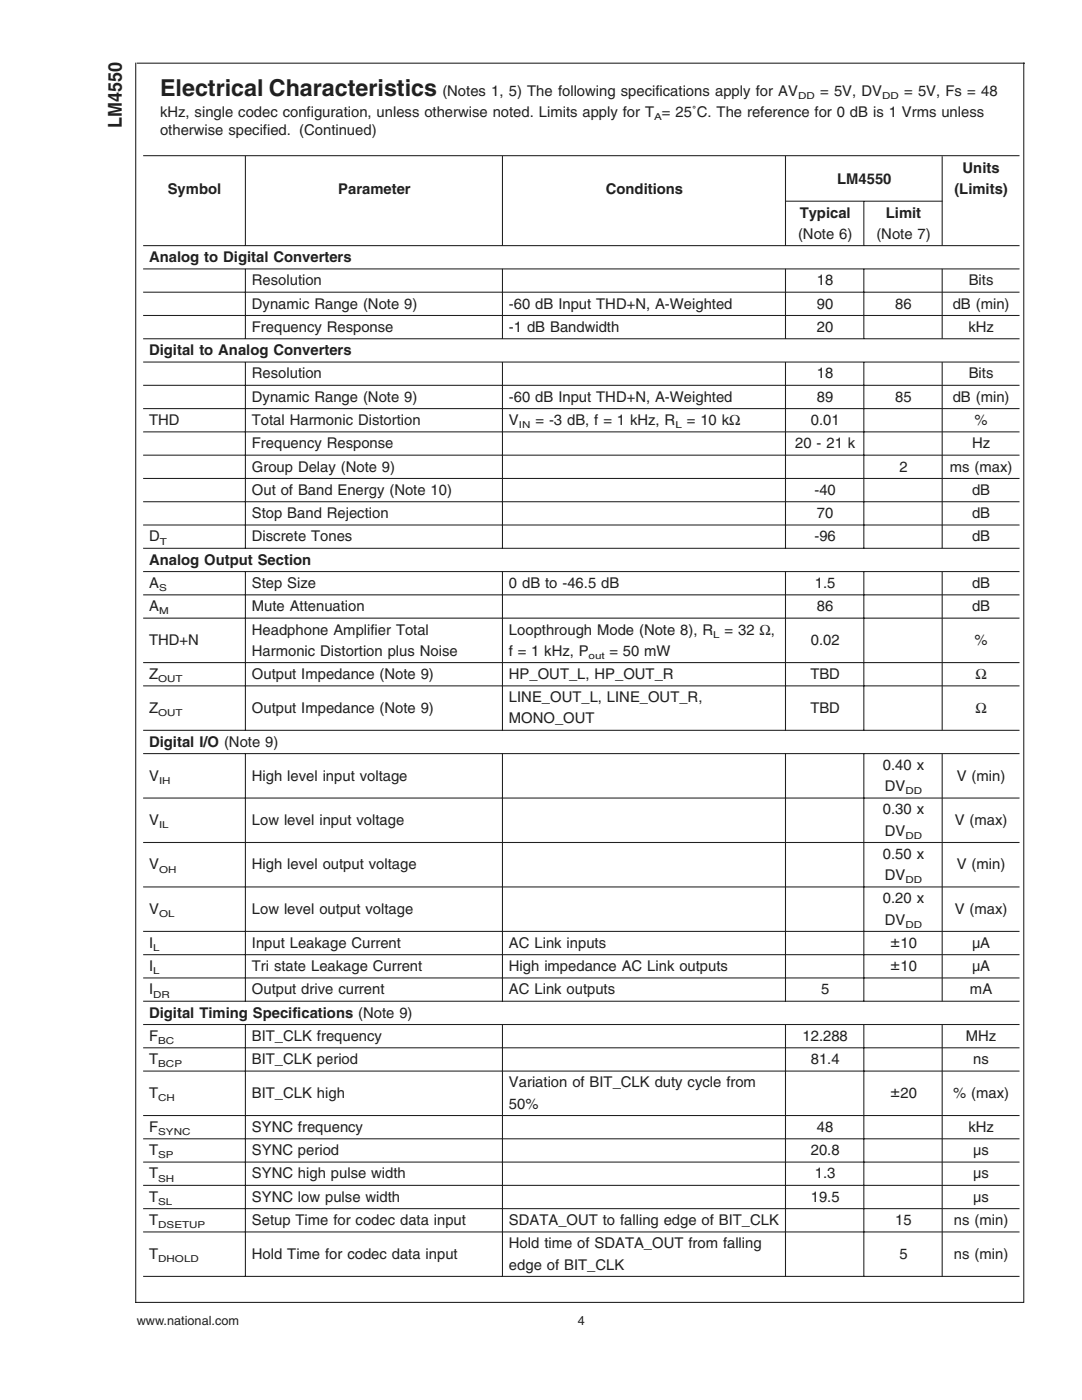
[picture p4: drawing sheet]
<svg xmlns="http://www.w3.org/2000/svg" width="216mm" height="279mm" viewBox="0 0 216 279" stroke-linecap="round" stroke-linejoin="round" font-family="sans-serif">
<defs><g id="words">
<text font-size="4.6" fill="#221f1f" x="31.9" y="19.2">Electrical Characteristics</text>
<text font-size="3.8" fill="#221f1f" x="24.3" y="25.5" transform="rotate(-90 24.3 25.5)">LM4550</text>
<g font-size="3.3" fill="#221f1f">
<text x="177.7" y="189">±10</text>
<text x="177.7" y="193.7">±10</text>
<text x="177.7" y="219">±20</text>
</g>
<g font-size="3" fill="#221f1f">
<text x="31.9" y="23.4">kHz, single codec configuration, unless otherwise noted. Limits apply for T = 25˚C. The reference for 0 dB is 1 Vrms unless</text>
<text x="88.3" y="19.2">(Notes 1, 5) The following specifications apply for AV</text>
<text x="163.6" y="19.2">= 5V, DV</text>
<text x="180.4" y="19.2">= 5V, Fs = 48</text>
<text x="31.9" y="27">otherwise specified. (Continued)</text>
<text x="192.1" y="34.6">Units</text>
<text x="33.5" y="38.8">Symbol</text>
<text x="67.5" y="38.8">Parameter</text>
<text x="120.9" y="38.8">Conditions</text>
<text x="167.1" y="36.7">LM4550</text>
<text x="190.4" y="38.8">(Limits)</text>
<text x="159.2" y="47.6">(Note 6)</text>
<text x="159.6" y="43.4">Typical</text>
<text x="174.9" y="47.6">(Note 7)</text>
<text x="176.8" y="43.4">Limit</text>
<text x="29.8" y="52.3">Analog to Digital Converters</text>
<text x="50.3" y="56.9">Resolution</text>
<text x="163" y="56.9">18</text>
<text x="193.3" y="56.9">Bits</text>
<text x="50.3" y="61.6">Dynamic Range (Note 9)</text>
<text x="101.6" y="61.6">-60 dB Input THD+N, A-Weighted</text>
<text x="163" y="61.6">90</text>
<text x="178.6" y="61.6">86</text>
<text x="190.1" y="61.6">dB (min)</text>
<text x="29.8" y="70.9">Digital to Analog Converters</text>
<text x="50.3" y="66.2">Frequency Response</text>
<text x="101.6" y="66.2">-1 dB Bandwidth</text>
<text x="163" y="66.2">20</text>
<text x="193.2" y="66.2">kHz</text>
<text x="50.3" y="75.5">Resolution</text>
<text x="163" y="75.5">18</text>
<text x="193.3" y="75.5">Bits</text>
<text x="50.3" y="80.2">Dynamic Range (Note 9)</text>
<text x="101.6" y="80.2">-60 dB Input THD+N, A-Weighted</text>
<text x="163" y="80.2">89</text>
<text x="178.6" y="80.2">85</text>
<text x="190.1" y="80.2">dB (min)</text>
<text x="29.8" y="84.8">THD</text>
<text x="50.3" y="89.5">Frequency Response</text>
<text x="50.3" y="84.8">Total Harmonic Distortion</text>
<text x="101.6" y="84.8">V</text>
<text x="106.8" y="84.8">= -3 dB, f = 1 kHz, R</text>
<text x="137" y="84.8">= 10 kΩ</text>
<text x="158.7" y="89.5">20 - 21 k</text>
<text x="161.8" y="84.8">0.01</text>
<text x="194" y="89.5">Hz</text>
<text x="194.5" y="84.8">%</text>
<text x="50.3" y="94.1">Group Delay (Note 9)</text>
<text x="179.5" y="94.1">2</text>
<text x="189.5" y="94.1">ms (max)</text>
<text x="50.3" y="98.8">Out of Band Energy (Note 10)</text>
<text x="162.5" y="98.8">-40</text>
<text x="194" y="98.8">dB</text>
<text x="50.3" y="103.4">Stop Band Rejection</text>
<text x="163" y="103.4">70</text>
<text x="194" y="103.4">dB</text>
<text x="29.8" y="108.1">D</text>
<text x="29.8" y="112.7">Analog Output Section</text>
<text x="50.3" y="108.1">Discrete Tones</text>
<text x="162.5" y="108.1">-96</text>
<text x="194" y="108.1">dB</text>
<text x="29.8" y="117.3">A</text>
<text x="50.3" y="117.3">Step Size</text>
<text x="101.6" y="117.3">0 dB to -46.5 dB</text>
<text x="162.6" y="117.3">1.5</text>
<text x="194" y="117.3">dB</text>
<text x="29.8" y="122">A</text>
<text x="50.3" y="122">Mute Attenuation</text>
<text x="163" y="122">86</text>
<text x="194" y="122">dB</text>
<text x="29.8" y="128.7">THD+N</text>
<text x="50.3" y="126.6">Headphone Amplifier Total</text>
<text x="50.3" y="130.9">Harmonic Distortion plus Noise</text>
<text x="101.6" y="130.9">f = 1 kHz, P</text>
<text x="101.6" y="126.6">Loopthrough Mode (Note 8), R</text>
<text x="121.6" y="130.9">= 50 mW</text>
<text x="144.6" y="126.6">= 32 Ω,</text>
<text x="161.8" y="128.7">0.02</text>
<text x="194.5" y="128.7">%</text>
<text x="29.8" y="135.5">Z</text>
<text x="50.3" y="135.5">Output Impedance (Note 9)</text>
<text x="101.6" y="135.5">HP_OUT_L, HP_OUT_R</text>
<text x="161.7" y="135.5">TBD</text>
<text x="194.6" y="135.5">Ω</text>
<text x="29.8" y="142.3">Z</text>
<text x="50.3" y="142.3">Output Impedance (Note 9)</text>
<text x="101.6" y="140.2">LINE_OUT_L, LINE_OUT_R,</text>
<text x="161.7" y="142.3">TBD</text>
<text x="194.6" y="142.3">Ω</text>
<text x="29.8" y="149">Digital I/O (Note 9)</text>
<text x="101.6" y="144.4">MONO_OUT</text>
<text x="29.8" y="155.8">V</text>
<text x="50.3" y="155.8">High level input voltage</text>
<text x="176.2" y="153.7">0.40 x</text>
<text x="190.9" y="155.8">V (min)</text>
<text x="176.6" y="157.9">DV</text>
<text x="29.8" y="164.7">V</text>
<text x="50.3" y="164.7">Low level input voltage</text>
<text x="176.2" y="162.5">0.30 x</text>
<text x="176.6" y="166.8">DV</text>
<text x="190.5" y="164.7">V (max)</text>
<text x="29.8" y="173.5">V</text>
<text x="50.3" y="173.5">High level output voltage</text>
<text x="176.2" y="171.4">0.50 x</text>
<text x="190.9" y="173.5">V (min)</text>
<text x="176.6" y="175.6">DV</text>
<text x="29.8" y="182.4">V</text>
<text x="50.3" y="182.4">Low level output voltage</text>
<text x="176.2" y="180.3">0.20 x</text>
<text x="176.6" y="184.5">DV</text>
<text x="190.5" y="182.4">V (max)</text>
<text x="29.8" y="189.2">I</text>
<text x="50.3" y="189.2">Input Leakage Current</text>
<text x="101.6" y="189.2">AC Link inputs</text>
<text x="194" y="189.2">µA</text>
<text x="29.8" y="193.8">I</text>
<text x="50.3" y="193.8">Tri state Leakage Current</text>
<text x="101.6" y="193.8">High impedance AC Link outputs</text>
<text x="194" y="193.8">µA</text>
<text x="29.8" y="198.4">I</text>
<text x="29.8" y="203.1">Digital Timing Specifications (Note 9)</text>
<text x="50.3" y="198.4">Output drive current</text>
<text x="101.6" y="198.4">AC Link outputs</text>
<text x="163.8" y="198.4">5</text>
<text x="193.6" y="198.4">mA</text>
<text x="29.8" y="207.7">F</text>
<text x="50.3" y="207.7">BIT_CLK frequency</text>
<text x="160.1" y="207.7">12.288</text>
<text x="192.7" y="207.7">MHz</text>
<text x="29.8" y="212.4">T</text>
<text x="50.3" y="212.4">BIT_CLK period</text>
<text x="161.8" y="212.4">81.4</text>
<text x="194.2" y="212.4">ns</text>
<text x="29.8" y="219.1">T</text>
<text x="50.3" y="219.1">BIT_CLK high</text>
<text x="101.6" y="217">Variation of BIT_CLK duty cycle from</text>
<text x="101.6" y="221.3">50%</text>
<text x="190.2" y="219.1">% (max)</text>
<text x="29.8" y="225.9">F</text>
<text x="50.3" y="225.9">SYNC frequency</text>
<text x="163" y="225.9">48</text>
<text x="193.2" y="225.9">kHz</text>
<text x="29.8" y="230.5">T</text>
<text x="50.3" y="230.5">SYNC period</text>
<text x="161.8" y="230.5">20.8</text>
<text x="194.2" y="230.5">µs</text>
<text x="29.8" y="235.2">T</text>
<text x="29.8" y="239.8">T</text>
<text x="50.3" y="235.2">SYNC high pulse width</text>
<text x="50.3" y="239.8">SYNC low pulse width</text>
<text x="161.8" y="239.8">19.5</text>
<text x="162.6" y="235.2">1.3</text>
<text x="194.2" y="235.2">µs</text>
<text x="194.2" y="239.8">µs</text>
<text x="29.8" y="244.5">T</text>
<text x="50.3" y="244.5">Setup Time for codec data input</text>
<text x="101.6" y="244.5">SDATA_OUT to falling edge of BIT_CLK</text>
<text x="178.6" y="244.5">15</text>
<text x="190.4" y="244.5">ns (min)</text>
<text x="29.8" y="251.2">T</text>
<text x="50.3" y="251.2">Hold Time for codec data input</text>
<text x="101.6" y="249.1">Hold time of SDATA_OUT from falling</text>
<text x="179.5" y="251.2">5</text>
<text x="190.4" y="251.2">ns (min)</text>
<text x="101.6" y="253.4">edge of BIT_CLK</text>
</g>
<g font-size="2.5" fill="#221f1f">
<text x="27.3" y="264.5">www.national.com</text>
<text x="115.3" y="264.5">4</text>
</g>
<g font-size="1.9" fill="#221f1f">
<text x="130.5" y="24">A</text>
<text x="159.2" y="19.8">DD</text>
<text x="176" y="19.8">DD</text>
<text x="103.5" y="85.5">IN</text>
<text x="134.8" y="85.5">L</text>
<text x="31.9" y="108.7">T</text>
<text x="31.7" y="118">S</text>
<text x="31.7" y="122.6">M</text>
<text x="117.4" y="131.5">out</text>
<text x="142.3" y="127.3">L</text>
<text x="31.6" y="136.1">OUT</text>
<text x="31.6" y="142.9">OUT</text>
<text x="31.7" y="156.4">IH</text>
<text x="180.7" y="158.5">DD</text>
<text x="31.7" y="165.3">IL</text>
<text x="180.7" y="167.4">DD</text>
<text x="31.7" y="174.2">OH</text>
<text x="180.7" y="176.3">DD</text>
<text x="31.7" y="183">OL</text>
<text x="180.7" y="185.1">DD</text>
<text x="30.6" y="189.8">L</text>
<text x="30.6" y="194.4">L</text>
<text x="30.6" y="199.1">DR</text>
<text x="31.6" y="208.4">BC</text>
<text x="31.6" y="213">BCP</text>
<text x="31.6" y="219.8">CH</text>
<text x="31.6" y="226.5">SYNC</text>
<text x="31.6" y="231.2">SP</text>
<text x="31.6" y="235.8">SH</text>
<text x="31.6" y="240.5">SL</text>
<text x="31.6" y="245.1">DSETUP</text>
<text x="31.6" y="251.9">DHOLD</text>
</g>
</g></defs>
<g fill="none" stroke="#221f1f" stroke-width=".21">
<path d="M27.1 12.5v247.5M27.3 12.6h177.2M204.3 12.5v247.5M28.6 31.1h174.8M49 31.2v17.8M100.3 31.2v17.8M156.7 31.2v17.8M188 31.2v17.8M28.6 49h174.8M28.6 53.7h174.8M28.6 58.3h174.8M49 53.7v13.9"/>
<path d="M100.3 53.7v13.9M156.7 53.7v13.9M156.8 40.2h31.3M172.4 40.2v8.8M172.4 53.7v13.9M188 53.7v13.9M28.6 63h174.8M28.6 67.6h174.8M28.6 72.3h174.8M28.6 76.9h174.8M49 72.3v37.1M100.3 72.3v37.1"/>
<path d="M156.7 72.3v37.1M172.4 72.3v37.1M188 72.3v37.1M28.6 81.5h174.8M28.6 86.2h174.8M28.6 90.8h174.8M28.6 95.5h174.8M28.6 100.1h174.8M28.6 104.8h174.8M28.6 109.4h174.8M28.6 114.1h174.8M28.6 118.7h174.8"/>
<path d="M49 114.1v31.7M100.3 114.1v31.7M156.7 114.1v31.7M172.4 114.1v31.7M188 114.1v31.7M28.6 123.4h174.8M28.6 132.2h174.8M28.6 136.9h174.8M28.6 145.8h174.8M28.6 150.4h174.8M28.6 159.3h174.8M49 150.4v49.4"/>
<path d="M100.3 150.4v49.4M156.7 150.4v49.4M172.4 150.4v49.4M188 150.4v49.4M28.6 168.1h174.8M28.6 177h174.8M28.6 185.9h174.8M28.6 190.5h174.8M28.6 195.2h174.8M28.6 199.8h174.8M28.6 204.5h174.8M28.6 209.1h174.8"/>
<path d="M28.6 213.8h174.8M49 204.5v50.3M100.3 204.5v50.3M156.7 204.5v50.3M172.4 204.5v50.3M188 204.5v50.3M28.6 222.6h174.8M28.6 227.3h174.8M28.6 231.9h174.8M28.6 236.6h174.8M27.1 259.9h177.2M28.6 254.7h174.8"/>
<path d="M28.6 241.2h174.8M28.6 245.9h174.8"/>
</g>
<use href="#words"/>
</svg>
